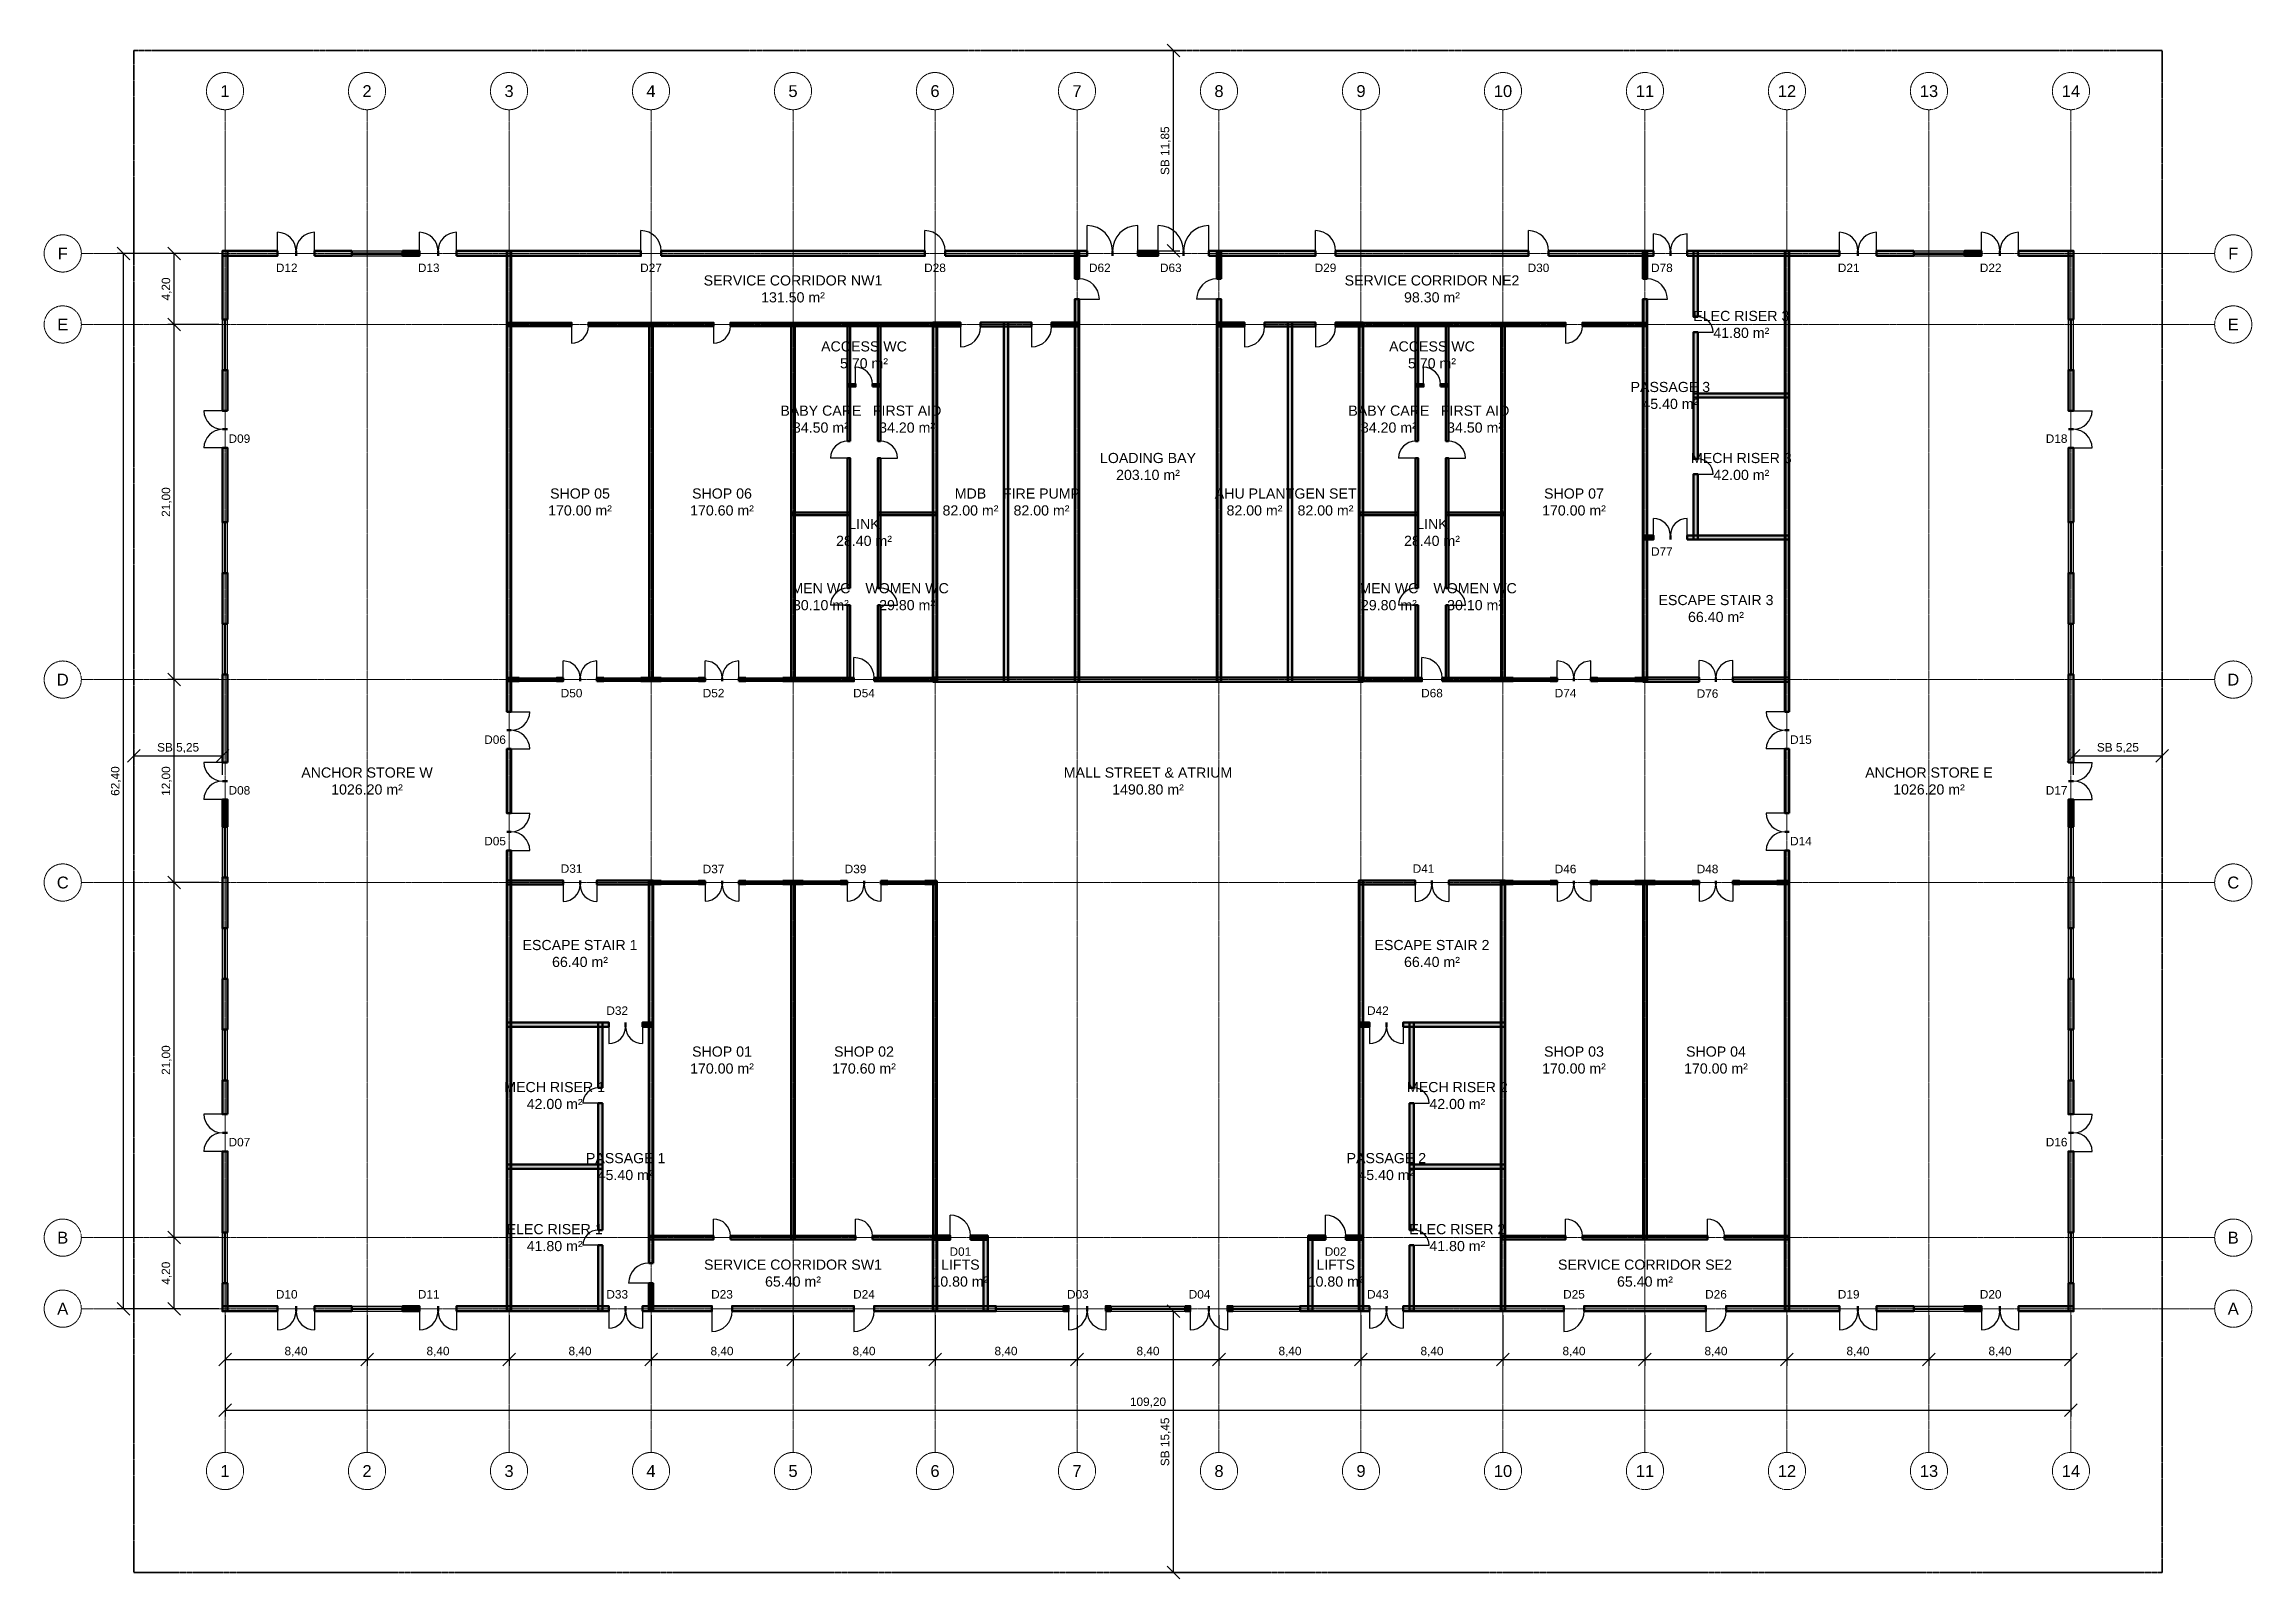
# Model space of a CAD drawing. Header units: millimetres. Extents: x -5300 to 125300, y -375 to 90375.
import ezdxf
from ezdxf.enums import TextEntityAlignment as Align

# ---------------------------------------------------------------- set-up
doc = ezdxf.new("R2010")
doc.units = ezdxf.units.MM
doc.linetypes.add('CENTER', pattern=[5.08, 3.175, -0.635, 0.635, -0.635])
doc.linetypes.add('PHANTOM', pattern=[6.35, 3.175, -0.635, 0.635, -0.635, 0.635, -0.635])
for name, color, linetype, lineweight in [('A-CARPINTERIA', 3, 'Continuous', 25), ('A-COTAS', 1, 'Continuous', 18), ('A-EJES', 1, 'CENTER', 13), ('A-LIMITE-PARCELA', 1, 'PHANTOM', 35), ('A-MUROS', 7, 'Continuous', 50), ('A-SOMBREADO', 8, 'Continuous', 9), ('A-TEXTOS-ESTANCIAS', 2, 'Continuous', 18), ('A-TEXTOS-REF', 2, 'Continuous', 18), ('A-VENTANAS', 5, 'Continuous', 25)]:
    doc.layers.add(name, color=color, linetype=linetype, lineweight=lineweight)
doc.styles.add('ES-ARIAL', font='arial.ttf')
doc.dimstyles.new('ES-100-M', dxfattribs={"dimscale": 250, "dimtxt": 2, "dimasz": 1.5, "dimexe": 1.5, "dimexo": 1.5, "dimgap": 0.8, "dimtad": 1, "dimlfac": 0.001, "dimzin": 0, "dimtxsty": 'ES-ARIAL', "dimtsz": 1.5, "dimcen": 2.5, "dimclrd": 256, "dimclre": 256, "dimclrt": 256, "dimazin": 3, "dimtfac": 1, "dimtmove": 0, "dimatfit": 3})

msp = doc.modelspace()

# ---------------------------------------------------------------- texts
at = {"layer": 'A-EJES', "style": 'ES-ARIAL'}
for s, p in [('1', (5400, 87600)), ('2', (13800, 87600)), ('3', (22200, 87600)), ('4', (30600, 87600)), ('5', (39000, 87600)), ('6', (47400, 87600)), ('7', (55800, 87600)), ('8', (64200, 87600)), ('9', (72600, 87600)), ('10', (81000, 87600)), ('11', (89400, 87600)), ('12', (97800, 87600)), ('13', (106200, 87600)), ('14', (114600, 87600)), ('F', (-4200, 78000)), ('F', (124200, 78000)), ('E', (-4200, 73800)), ('E', (124200, 73800)), ('D', (-4200, 52800)), ('D', (124200, 52800)), ('C', (-4200, 40800)), ('C', (124200, 40800)), ('B', (-4200, 19800)), ('B', (124200, 19800)), ('A', (-4200, 15600)), ('A', (124200, 15600)), ('1', (5400, 6000)), ('2', (13800, 6000)), ('3', (22200, 6000)), ('4', (30600, 6000)), ('5', (39000, 6000)), ('6', (47400, 6000)), ('7', (55800, 6000)), ('8', (64200, 6000)), ('9', (72600, 6000)), ('10', (81000, 6000)), ('11', (89400, 6000)), ('12', (97800, 6000)), ('13', (106200, 6000)), ('14', (114600, 6000))]:
    msp.add_text(s, height=700, dxfattribs=at).set_placement(p, align=Align.MIDDLE_CENTER)
at = {"layer": 'A-TEXTOS-ESTANCIAS', "char_height": 600, "attachment_point": 5, "style": 'ES-ARIAL'}
for s, insert in [('SERVICE CORRIDOR NW1\\P131.50 m²', (39000, 75900)), ('SERVICE CORRIDOR NE2\\P98.30 m²', (76800, 75900)), ('ELEC RISER 3\\P41.80 m²', (95100, 73800)), ('ACCESS WC\\P5.70 m²', (43200, 72000)), ('ACCESS WC\\P5.70 m²', (76800, 72000)), ('PASSAGE 3\\P45.40 m²', (90900, 69600)), ('BABY CARE\\P34.50 m²', (40650, 68200)), ('FIRST AID\\P34.20 m²', (45750, 68200)), ('BABY CARE\\P34.20 m²', (74250, 68200)), ('FIRST AID\\P34.50 m²', (79350, 68200)), ('LOADING BAY\\P203.10 m²', (60000, 65400)), ('MECH RISER 3\\P42.00 m²', (95100, 65400)), ('SHOP 05\\P170.00 m²', (26400, 63300)), ('SHOP 06\\P170.60 m²', (34800, 63300)), ('MDB\\P82.00 m²', (49500, 63300)), ('FIRE PUMP\\P82.00 m²', (53700, 63300)), ('AHU PLANT\\P82.00 m²', (66300, 63300)), ('GEN SET\\P82.00 m²', (70500, 63300)), ('SHOP 07\\P170.00 m²', (85200, 63300)), ('LINK\\P28.40 m²', (43200, 61500)), ('LINK\\P28.40 m²', (76800, 61500)), ('MEN WC\\P30.10 m²', (40650, 57700)), ('WOMEN WC\\P29.80 m²', (45750, 57700)), ('MEN WC\\P29.80 m²', (74250, 57700)), ('WOMEN WC\\P30.10 m²', (79350, 57700)), ('ESCAPE STAIR 3\\P66.40 m²', (93600, 57000)), ('ANCHOR STORE W\\P1026.20 m²', (13800, 46800)), ('MALL STREET & ATRIUM\\P1490.80 m²', (60000, 46800)), ('ANCHOR STORE E\\P1026.20 m²', (106200, 46800)), ('ESCAPE STAIR 1\\P66.40 m²', (26400, 36600)), ('ESCAPE STAIR 2\\P66.40 m²', (76800, 36600)), ('SHOP 01\\P170.00 m²', (34800, 30300)), ('SHOP 02\\P170.60 m²', (43200, 30300)), ('SHOP 03\\P170.00 m²', (85200, 30300)), ('SHOP 04\\P170.00 m²', (93600, 30300)), ('MECH RISER 1\\P42.00 m²', (24900, 28200)), ('MECH RISER 2\\P42.00 m²', (78300, 28200)), ('PASSAGE 1\\P45.40 m²', (29100, 24000)), ('PASSAGE 2\\P45.40 m²', (74100, 24000)), ('ELEC RISER 1\\P41.80 m²', (24900, 19800)), ('ELEC RISER 2\\P41.80 m²', (78300, 19800)), ('SERVICE CORRIDOR SW1\\P65.40 m²', (39000, 17700)), ('LIFTS\\P10.80 m²', (48900, 17700)), ('LIFTS\\P10.80 m²', (71100, 17700)), ('SERVICE CORRIDOR SE2\\P65.40 m²', (89400, 17700))]:
    msp.add_mtext(s, dxfattribs=dict(at, insert=insert))
at = {"layer": 'A-TEXTOS-REF', "style": 'ES-ARIAL'}
for s, p in [('D12', (9050, 77150)), ('D13', (17450, 77150)), ('D27', (30600, 77150)), ('D28', (47400, 77150)), ('D62', (57150, 77150)), ('D63', (61350, 77150)), ('D29', (70500, 77150)), ('D30', (83100, 77150)), ('D78', (90400, 77150)), ('D21', (101450, 77150)), ('D22', (109850, 77150)), ('D09', (6250, 67050)), ('D18', (113750, 67050)), ('D77', (90400, 60375)), ('D50', (25900, 52000)), ('D52', (34300, 52000)), ('D54', (43200, 52000)), ('D68', (76800, 52000)), ('D74', (84700, 52000)), ('D76', (93100, 51975)), ('D06', (21375, 49250)), ('D15', (98625, 49250)), ('D08', (6250, 46250)), ('D17', (113750, 46250)), ('D05', (21375, 43250)), ('D14', (98625, 43250)), ('D31', (25900, 41625)), ('D37', (34300, 41600)), ('D39', (42700, 41600)), ('D41', (76300, 41625)), ('D46', (84700, 41600)), ('D48', (93100, 41600)), ('D32', (28600, 33225)), ('D42', (73600, 33225)), ('D07', (6250, 25450)), ('D16', (113750, 25450)), ('D01', (48900, 18975)), ('D02', (71100, 18975)), ('D10', (9050, 16450)), ('D11', (17450, 16450)), ('D33', (28600, 16450)), ('D23', (34800, 16450)), ('D24', (43200, 16450)), ('D03', (55850, 16450)), ('D04', (63050, 16450)), ('D43', (73600, 16450)), ('D25', (85200, 16450)), ('D26', (93600, 16450)), ('D19', (101450, 16450)), ('D20', (109850, 16450))]:
    msp.add_text(s, height=500, dxfattribs=at).set_placement(p, align=Align.MIDDLE_CENTER)

# ---------------------------------------------------------------- dimensions: what is measured, and where the dimension line sits
at = {"layer": 'A-COTAS'}
for base, p1, p2 in [((61500, 78150), (60000, 78150), (60000, 90000)), ((61500, 0), (60000, 0), (60000, 15450))]:
    msp.add_linear_dim(base=base, p1=p1, p2=p2, angle=90, text='SB <>', dimstyle='ES-100-M', dxfattribs=at).render()
for base, p1, p2 in [((-600, 15600), (5400, 15600), (5400, 78000)), ((2400, 73800), (5400, 73800), (5400, 78000)), ((2400, 52800), (5400, 52800), (5400, 73800)), ((2400, 40800), (5400, 40800), (5400, 52800)), ((2400, 19800), (5400, 19800), (5400, 40800)), ((2400, 15600), (5400, 15600), (5400, 19800))]:
    msp.add_linear_dim(base=base, p1=p1, p2=p2, angle=90, dimstyle='ES-100-M', dxfattribs=at).render()
for base, p1, p2 in [((0, 48300), (0, 46800), (5250, 46800)), ((114750, 48300), (114750, 46800), (120000, 46800))]:
    msp.add_linear_dim(base=base, p1=p1, p2=p2, text='SB <>', dimstyle='ES-100-M', dxfattribs=at).render()
for base, p1, p2 in [((5400, 12600), (5400, 15600), (13800, 15600)), ((5400, 9600), (5400, 15600), (114600, 15600)), ((13800, 12600), (13800, 15600), (22200, 15600)), ((22200, 12600), (22200, 15600), (30600, 15600)), ((30600, 12600), (30600, 15600), (39000, 15600)), ((39000, 12600), (39000, 15600), (47400, 15600)), ((47400, 12600), (47400, 15600), (55800, 15600)), ((55800, 12600), (55800, 15600), (64200, 15600)), ((64200, 12600), (64200, 15600), (72600, 15600)), ((72600, 12600), (72600, 15600), (81000, 15600)), ((81000, 12600), (81000, 15600), (89400, 15600)), ((89400, 12600), (89400, 15600), (97800, 15600)), ((97800, 12600), (97800, 15600), (106200, 15600)), ((106200, 12600), (106200, 15600), (114600, 15600))]:
    msp.add_linear_dim(base=base, p1=p1, p2=p2, dimstyle='ES-100-M', dxfattribs=at).render()

# ---------------------------------------------------------------- hatches: boundary and pattern name
at = {"layer": 'A-SOMBREADO'}
for points in [[(5250, 77850), (8500, 77850), (8500, 78150), (5250, 78150)], [(5550, 74100), (5550, 78150), (5250, 78150), (5250, 74100)], [(10700, 77850), (12900, 77850), (12900, 78150), (10700, 78150)], [(15900, 77850), (16900, 77850), (16900, 78150), (15900, 78150)], [(19100, 77850), (30000, 77850), (30000, 78150), (19100, 78150)], [(22325, 50900), (22325, 78125), (22075, 78125), (22075, 50900)], [(31200, 77850), (46800, 77850), (46800, 78150), (31200, 78150)], [(48000, 77850), (56400, 77850), (56400, 78150), (48000, 78150)], [(55925, 76500), (55925, 78125), (55675, 78125), (55675, 76500)], [(59400, 77850), (60600, 77850), (60600, 78150), (59400, 78150)], [(63600, 77850), (69900, 77850), (69900, 78150), (63600, 78150)], [(64325, 76500), (64325, 78125), (64075, 78125), (64075, 76500)], [(71100, 77850), (82500, 77850), (82500, 78150), (71100, 78150)], [(83700, 77850), (89900, 77850), (89900, 78150), (83700, 78150)], [(89525, 76500), (89525, 78125), (89275, 78125), (89275, 76500)], [(91900, 77850), (100900, 77850), (100900, 78150), (91900, 78150)], [(92525, 74250), (92525, 78125), (92275, 78125), (92275, 74250)], [(97925, 50900), (97925, 78125), (97675, 78125), (97675, 50900)], [(103100, 77850), (105300, 77850), (105300, 78150), (103100, 78150)], [(108300, 77850), (109300, 77850), (109300, 78150), (108300, 78150)], [(111500, 77850), (114750, 77850), (114750, 78150), (111500, 78150)], [(114750, 74100), (114750, 78150), (114450, 78150), (114450, 74100)], [(55925, 52675), (55925, 75300), (55675, 75300), (55675, 52675)], [(64325, 52675), (64325, 75300), (64075, 75300), (64075, 52675)], [(89525, 52675), (89525, 75300), (89275, 75300), (89275, 52675)], [(22100, 73700), (25900, 73700), (25900, 73900), (22100, 73900)], [(26900, 73700), (34300, 73700), (34300, 73900), (26900, 73900)], [(30700, 52700), (30700, 73900), (30500, 73900), (30500, 52700)], [(35300, 73700), (47500, 73700), (47500, 73900), (35300, 73900)], [(39100, 52700), (39100, 73900), (38900, 73900), (38900, 52700)], [(42375, 66900), (42375, 73875), (42225, 73875), (42225, 66900)], [(44175, 66900), (44175, 73875), (44025, 73875), (44025, 66900)], [(47275, 73675), (48900, 73675), (48900, 73925), (47275, 73925)], [(47525, 52675), (47525, 73925), (47275, 73925), (47275, 52675)], [(50100, 73675), (53100, 73675), (53100, 73925), (50100, 73925)], [(51725, 52675), (51725, 73925), (51475, 73925), (51475, 52675)], [(54300, 73675), (55925, 73675), (55925, 73925), (54300, 73925)], [(64075, 73675), (65700, 73675), (65700, 73925), (64075, 73925)], [(66900, 73675), (69900, 73675), (69900, 73925), (66900, 73925)], [(68525, 52675), (68525, 73925), (68275, 73925), (68275, 52675)], [(71100, 73675), (72725, 73675), (72725, 73925), (71100, 73925)], [(72725, 52675), (72725, 73925), (72475, 73925), (72475, 52675)], [(72500, 73700), (84700, 73700), (84700, 73900), (72500, 73900)], [(75975, 66900), (75975, 73875), (75825, 73875), (75825, 66900)], [(77775, 66900), (77775, 73875), (77625, 73875), (77625, 66900)], [(81100, 52700), (81100, 73900), (80900, 73900), (80900, 52700)], [(85700, 73700), (89500, 73700), (89500, 73900), (85700, 73900)], [(92525, 65850), (92525, 73350), (92275, 73350), (92275, 65850)], [(5550, 68700), (5550, 71100), (5250, 71100), (5250, 68700)], [(114750, 68700), (114750, 71100), (114450, 71100), (114450, 68700)], [(42225, 70125), (42700, 70125), (42700, 70275), (42225, 70275)], [(43700, 70125), (44175, 70125), (44175, 70275), (43700, 70275)], [(75825, 70125), (76300, 70125), (76300, 70275), (75825, 70275)], [(77300, 70125), (77775, 70125), (77775, 70275), (77300, 70275)], [(92275, 69475), (97925, 69475), (97925, 69725), (92275, 69725)], [(5550, 62100), (5550, 66500), (5250, 66500), (5250, 62100)], [(42375, 58200), (42375, 65900), (42225, 65900), (42225, 58200)], [(44175, 58200), (44175, 65900), (44025, 65900), (44025, 58200)], [(75975, 58200), (75975, 65900), (75825, 65900), (75825, 58200)], [(77775, 58200), (77775, 65900), (77625, 65900), (77625, 58200)], [(114750, 62100), (114750, 66500), (114450, 66500), (114450, 62100)], [(92525, 61075), (92525, 64950), (92275, 64950), (92275, 61075)], [(38925, 62525), (42375, 62525), (42375, 62675), (38925, 62675)], [(44025, 62525), (47475, 62525), (47475, 62675), (44025, 62675)], [(72525, 62525), (75975, 62525), (75975, 62675), (72525, 62675)], [(77625, 62525), (81075, 62525), (81075, 62675), (77625, 62675)], [(89275, 61075), (89900, 61075), (89900, 61325), (89275, 61325)], [(91900, 61075), (97925, 61075), (97925, 61325), (91900, 61325)], [(5550, 56100), (5550, 59100), (5250, 59100), (5250, 56100)], [(114750, 56100), (114750, 59100), (114450, 59100), (114450, 56100)], [(42375, 52725), (42375, 57200), (42225, 57200), (42225, 52725)], [(44175, 52725), (44175, 57200), (44025, 57200), (44025, 52725)], [(75975, 52725), (75975, 57200), (75825, 57200), (75825, 52725)], [(77775, 52725), (77775, 57200), (77625, 57200), (77625, 52725)], [(5550, 47900), (5550, 53100), (5250, 53100), (5250, 47900)], [(22100, 52700), (22800, 52700), (22800, 52900), (22100, 52900)], [(25000, 52700), (25400, 52700), (25400, 52900), (25000, 52900)], [(27400, 52700), (27800, 52700), (27800, 52900), (27400, 52900)], [(30000, 52700), (31200, 52700), (31200, 52900), (30000, 52900)], [(33400, 52700), (33800, 52700), (33800, 52900), (33400, 52900)], [(35800, 52700), (36200, 52700), (36200, 52900), (35800, 52900)], [(38400, 52700), (42600, 52700), (42600, 52900), (38400, 52900)], [(43800, 52700), (47500, 52700), (47500, 52900), (43800, 52900)], [(47275, 52675), (72725, 52675), (72725, 52925), (47275, 52925)], [(72500, 52700), (76200, 52700), (76200, 52900), (72500, 52900)], [(77400, 52700), (81600, 52700), (81600, 52900), (77400, 52900)], [(83800, 52700), (84200, 52700), (84200, 52900), (83800, 52900)], [(86200, 52700), (86600, 52700), (86600, 52900), (86200, 52900)], [(88800, 52700), (89500, 52700), (89500, 52900), (88800, 52900)], [(89275, 52675), (92600, 52675), (92600, 52925), (89275, 52925)], [(94600, 52675), (97925, 52675), (97925, 52925), (94600, 52925)], [(114750, 47900), (114750, 53100), (114450, 53100), (114450, 47900)], [(22325, 44900), (22325, 48700), (22075, 48700), (22075, 44900)], [(97925, 44900), (97925, 48700), (97675, 48700), (97675, 44900)], [(5550, 44100), (5550, 45700), (5250, 45700), (5250, 44100)], [(114750, 44100), (114750, 45700), (114450, 45700), (114450, 44100)], [(22325, 15475), (22325, 42700), (22075, 42700), (22075, 15475)], [(97925, 15475), (97925, 42700), (97675, 42700), (97675, 15475)], [(5550, 38100), (5550, 41100), (5250, 41100), (5250, 38100)], [(22075, 40675), (25400, 40675), (25400, 40925), (22075, 40925)], [(27400, 40675), (30725, 40675), (30725, 40925), (27400, 40925)], [(30725, 18300), (30725, 40925), (30475, 40925), (30475, 18300)], [(30500, 40700), (31200, 40700), (31200, 40900), (30500, 40900)], [(33400, 40700), (33800, 40700), (33800, 40900), (33400, 40900)], [(35800, 40700), (36200, 40700), (36200, 40900), (35800, 40900)], [(38400, 40700), (39600, 40700), (39600, 40900), (38400, 40900)], [(39100, 19700), (39100, 40900), (38900, 40900), (38900, 19700)], [(41800, 40700), (42200, 40700), (42200, 40900), (41800, 40900)], [(44200, 40700), (44600, 40700), (44600, 40900), (44200, 40900)], [(46800, 40700), (47500, 40700), (47500, 40900), (46800, 40900)], [(47500, 19700), (47500, 40900), (47300, 40900), (47300, 19700)], [(72475, 40675), (75800, 40675), (75800, 40925), (72475, 40925)], [(72725, 15475), (72725, 40925), (72475, 40925), (72475, 15475)], [(77800, 40675), (81125, 40675), (81125, 40925), (77800, 40925)], [(81125, 15475), (81125, 40925), (80875, 40925), (80875, 15475)], [(80900, 40700), (81600, 40700), (81600, 40900), (80900, 40900)], [(83800, 40700), (84200, 40700), (84200, 40900), (83800, 40900)], [(86200, 40700), (86600, 40700), (86600, 40900), (86200, 40900)], [(88800, 40700), (90000, 40700), (90000, 40900), (88800, 40900)], [(89500, 19700), (89500, 40900), (89300, 40900), (89300, 19700)], [(92200, 40700), (92600, 40700), (92600, 40900), (92200, 40900)], [(94600, 40700), (95000, 40700), (95000, 40900), (94600, 40900)], [(97200, 40700), (97900, 40700), (97900, 40900), (97200, 40900)], [(114750, 38100), (114750, 41100), (114450, 41100), (114450, 38100)], [(5550, 32100), (5550, 35100), (5250, 35100), (5250, 32100)], [(114750, 32100), (114750, 35100), (114450, 35100), (114450, 32100)], [(22075, 32275), (28100, 32275), (28100, 32525), (22075, 32525)], [(27725, 28650), (27725, 32525), (27475, 32525), (27475, 28650)], [(30100, 32275), (30725, 32275), (30725, 32525), (30100, 32525)], [(72475, 32275), (73100, 32275), (73100, 32525), (72475, 32525)], [(75100, 32275), (81125, 32275), (81125, 32525), (75100, 32525)], [(75725, 28650), (75725, 32525), (75475, 32525), (75475, 28650)], [(5550, 27100), (5550, 29100), (5250, 29100), (5250, 27100)], [(114750, 27100), (114750, 29100), (114450, 29100), (114450, 27100)], [(27725, 20250), (27725, 27750), (27475, 27750), (27475, 20250)], [(75725, 20250), (75725, 27750), (75475, 27750), (75475, 20250)], [(5550, 20100), (5550, 24900), (5250, 24900), (5250, 20100)], [(114750, 20100), (114750, 24900), (114450, 24900), (114450, 20100)], [(22075, 23875), (27725, 23875), (27725, 24125), (22075, 24125)], [(75475, 23875), (81125, 23875), (81125, 24125), (75475, 24125)], [(30500, 19700), (34300, 19700), (34300, 19900), (30500, 19900)], [(35300, 19700), (42700, 19700), (42700, 19900), (35300, 19900)], [(43700, 19700), (47500, 19700), (47500, 19900), (43700, 19900)], [(47275, 19675), (48300, 19675), (48300, 19925), (47275, 19925)], [(47525, 15475), (47525, 19925), (47275, 19925), (47275, 15475)], [(49500, 19675), (50525, 19675), (50525, 19925), (49500, 19925)], [(50525, 15475), (50525, 19925), (50275, 19925), (50275, 15475)], [(69475, 19675), (70500, 19675), (70500, 19925), (69475, 19925)], [(69725, 15475), (69725, 19925), (69475, 19925), (69475, 15475)], [(71700, 19675), (72725, 19675), (72725, 19925), (71700, 19925)], [(80900, 19700), (84700, 19700), (84700, 19900), (80900, 19900)], [(85700, 19700), (93100, 19700), (93100, 19900), (85700, 19900)], [(94100, 19700), (97900, 19700), (97900, 19900), (94100, 19900)], [(27725, 15475), (27725, 19350), (27475, 19350), (27475, 15475)], [(75725, 15475), (75725, 19350), (75475, 19350), (75475, 15475)], [(5550, 15450), (5550, 17100), (5250, 17100), (5250, 15450)], [(30725, 15475), (30725, 17100), (30475, 17100), (30475, 15475)], [(114750, 15450), (114750, 17100), (114450, 17100), (114450, 15450)], [(5250, 15450), (8500, 15450), (8500, 15750), (5250, 15750)], [(10700, 15450), (12900, 15450), (12900, 15750), (10700, 15750)], [(15900, 15450), (16900, 15450), (16900, 15750), (15900, 15750)], [(19100, 15450), (28100, 15450), (28100, 15750), (19100, 15750)], [(30100, 15450), (34200, 15450), (34200, 15750), (30100, 15750)], [(35400, 15450), (42600, 15450), (42600, 15750), (35400, 15750)], [(43800, 15450), (51000, 15450), (51000, 15750), (43800, 15750)], [(55000, 15450), (55300, 15450), (55300, 15750), (55000, 15750)], [(57500, 15450), (57800, 15450), (57800, 15750), (57500, 15750)], [(62200, 15450), (62500, 15450), (62500, 15750), (62200, 15750)], [(64700, 15450), (65000, 15450), (65000, 15750), (64700, 15750)], [(69000, 15450), (73100, 15450), (73100, 15750), (69000, 15750)], [(75100, 15450), (84600, 15450), (84600, 15750), (75100, 15750)], [(85800, 15450), (93000, 15450), (93000, 15750), (85800, 15750)], [(94200, 15450), (100900, 15450), (100900, 15750), (94200, 15750)], [(103100, 15450), (105300, 15450), (105300, 15750), (103100, 15750)], [(108300, 15450), (109300, 15450), (109300, 15750), (108300, 15750)], [(111500, 15450), (114750, 15450), (114750, 15750), (111500, 15750)]]:
    msp.add_hatch(color=256, dxfattribs=at).paths.add_polyline_path(points)

# ---------------------------------------------------------------- linework, layer by layer
at = {"layer": 'A-CARPINTERIA'}
for p, q in [((8500, 78150), (8500, 79250)), ((10700, 78150), (10700, 79250)), ((16900, 78150), (16900, 79250)), ((19100, 78150), (19100, 79250)), ((30000, 78150), (30000, 79350)), ((46800, 78150), (46800, 79350)), ((56400, 78150), (56400, 79650)), ((59400, 78150), (59400, 79650)), ((60600, 78150), (60600, 79650)), ((63600, 78150), (63600, 79650)), ((69900, 78150), (69900, 79350)), ((82500, 78150), (82500, 79350)), ((89900, 78150), (89900, 79150)), ((91900, 78150), (91900, 79150)), ((100900, 78150), (100900, 79250)), ((103100, 78150), (103100, 79250)), ((109300, 78150), (109300, 79250)), ((111500, 78150), (111500, 79250)), ((55925, 75300), (57125, 75300)), ((64075, 75300), (62875, 75300)), ((89525, 75300), (90725, 75300)), ((25900, 73700), (25900, 72700)), ((34300, 73700), (34300, 72700)), ((48900, 73675), (48900, 72475)), ((53100, 73675), (53100, 72475)), ((65700, 73675), (65700, 72475)), ((69900, 73675), (69900, 72475)), ((84700, 73700), (84700, 72700)), ((92525, 73350), (93425, 73350)), ((42700, 70275), (42700, 71275)), ((76300, 70275), (76300, 71275)), ((5250, 68700), (4150, 68700)), ((114750, 68700), (115850, 68700)), ((5250, 66500), (4150, 66500)), ((42225, 65900), (41225, 65900)), ((44175, 65900), (45175, 65900)), ((75825, 65900), (74825, 65900)), ((77775, 65900), (78775, 65900)), ((114750, 66500), (115850, 66500)), ((92525, 64950), (93425, 64950)), ((89900, 61325), (89900, 62325)), ((91900, 61325), (91900, 62325)), ((42225, 57200), (41225, 57200)), ((44175, 57200), (45175, 57200)), ((75825, 57200), (74825, 57200)), ((77775, 57200), (78775, 57200)), ((25400, 52900), (25400, 53900)), ((27400, 52900), (27400, 53900)), ((33800, 52900), (33800, 53900)), ((35800, 52900), (35800, 53900)), ((42600, 52900), (42600, 54100)), ((76200, 52900), (76200, 54100)), ((84200, 52900), (84200, 53900)), ((86200, 52900), (86200, 53900)), ((92600, 52925), (92600, 53925)), ((94600, 52925), (94600, 53925)), ((22325, 50900), (23425, 50900)), ((97675, 50900), (96575, 50900)), ((22325, 48700), (23425, 48700)), ((97675, 48700), (96575, 48700)), ((5250, 47900), (4150, 47900)), ((114750, 47900), (115850, 47900)), ((5250, 45700), (4150, 45700)), ((22325, 44900), (23425, 44900)), ((97675, 44900), (96575, 44900)), ((114750, 45700), (115850, 45700)), ((22325, 42700), (23425, 42700)), ((97675, 42700), (96575, 42700)), ((25400, 40675), (25400, 39675)), ((27400, 40675), (27400, 39675)), ((33800, 40700), (33800, 39700)), ((35800, 40700), (35800, 39700)), ((42200, 40700), (42200, 39700)), ((44200, 40700), (44200, 39700)), ((75800, 40675), (75800, 39675)), ((77800, 40675), (77800, 39675)), ((84200, 40700), (84200, 39700)), ((86200, 40700), (86200, 39700)), ((92600, 40700), (92600, 39700)), ((94600, 40700), (94600, 39700)), ((28100, 32275), (28100, 31275)), ((30100, 32275), (30100, 31275)), ((73100, 32275), (73100, 31275)), ((75100, 32275), (75100, 31275)), ((27475, 27750), (26575, 27750)), ((75725, 27750), (76625, 27750)), ((5250, 27100), (4150, 27100)), ((114750, 27100), (115850, 27100)), ((5250, 24900), (4150, 24900)), ((114750, 24900), (115850, 24900)), ((34300, 19900), (34300, 20900)), ((42700, 19900), (42700, 20900)), ((48300, 19925), (48300, 21125)), ((70500, 19925), (70500, 21125)), ((84700, 19900), (84700, 20900)), ((93100, 19900), (93100, 20900)), ((27475, 19350), (26575, 19350)), ((75725, 19350), (76625, 19350)), ((30475, 17100), (29275, 17100)), ((8500, 15450), (8500, 14350)), ((10700, 15450), (10700, 14350)), ((16900, 15450), (16900, 14350)), ((19100, 15450), (19100, 14350)), ((28100, 15450), (28100, 14450)), ((30100, 15450), (30100, 14450)), ((34200, 15450), (34200, 14250)), ((42600, 15450), (42600, 14250)), ((55300, 15450), (55300, 14350)), ((57500, 15450), (57500, 14350)), ((62500, 15450), (62500, 14350)), ((64700, 15450), (64700, 14350)), ((73100, 15450), (73100, 14450)), ((75100, 15450), (75100, 14450)), ((84600, 15450), (84600, 14250)), ((93000, 15450), (93000, 14250)), ((100900, 15450), (100900, 14350)), ((103100, 15450), (103100, 14350)), ((109300, 15450), (109300, 14350)), ((111500, 15450), (111500, 14350))]:
    msp.add_line(p, q, dxfattribs=at)
for centre, radius, start, end in [((8500, 78150), 1100, 0, 90), ((10700, 78150), 1100, 90, 180), ((16900, 78150), 1100, 0, 90), ((19100, 78150), 1100, 90, 180), ((30000, 78150), 1200, 0, 90), ((46800, 78150), 1200, 0, 90), ((56400, 78150), 1500, 0, 90), ((59400, 78150), 1500, 90, 180), ((60600, 78150), 1500, 0, 90), ((63600, 78150), 1500, 90, 180), ((69900, 78150), 1200, 0, 90), ((82500, 78150), 1200, 0, 90), ((89900, 78150), 1000, 0, 90), ((91900, 78150), 1000, 90, 180), ((100900, 78150), 1100, 0, 90), ((103100, 78150), 1100, 90, 180), ((109300, 78150), 1100, 0, 90), ((111500, 78150), 1100, 90, 180), ((55925, 75300), 1200, 0, 90), ((64075, 75300), 1200, 90, 180), ((89525, 75300), 1200, 0, 90), ((25900, 73700), 1000, -90, 0), ((34300, 73700), 1000, -90, 0), ((48900, 73675), 1200, -90, 0), ((53100, 73675), 1200, -90, 0), ((65700, 73675), 1200, -90, 0), ((69900, 73675), 1200, -90, 0), ((84700, 73700), 1000, -90, 0), ((92525, 73350), 900, 0, 90), ((42700, 70275), 1000, 0, 90), ((76300, 70275), 1000, 0, 90), ((5250, 68700), 1100, 180, -90), ((114750, 68700), 1100, -90, 0), ((5250, 66500), 1100, 90, 180), ((42225, 65900), 1000, 90, 180), ((44175, 65900), 1000, 0, 90), ((75825, 65900), 1000, 90, 180), ((77775, 65900), 1000, 0, 90), ((114750, 66500), 1100, 0, 90), ((92525, 64950), 900, 0, 90), ((89900, 61325), 1000, 0, 90), ((91900, 61325), 1000, 90, 180), ((42225, 57200), 1000, 90, 180), ((44175, 57200), 1000, 0, 90), ((75825, 57200), 1000, 90, 180), ((77775, 57200), 1000, 0, 90), ((25400, 52900), 1000, 0, 90), ((27400, 52900), 1000, 90, 180), ((33800, 52900), 1000, 0, 90), ((35800, 52900), 1000, 90, 180), ((42600, 52900), 1200, 0, 90), ((76200, 52900), 1200, 0, 90), ((84200, 52900), 1000, 0, 90), ((86200, 52900), 1000, 90, 180), ((92600, 52925), 1000, 0, 90), ((94600, 52925), 1000, 90, 180), ((22325, 50900), 1100, -90, 0), ((22325, 48700), 1100, 0, 90), ((97675, 50900), 1100, 180, -90), ((97675, 48700), 1100, 90, 180), ((5250, 47900), 1100, 180, -90), ((114750, 47900), 1100, -90, 0), ((5250, 45700), 1100, 90, 180), ((114750, 45700), 1100, 0, 90), ((22325, 44900), 1100, -90, 0), ((97675, 44900), 1100, 180, -90), ((22325, 42700), 1100, 0, 90), ((97675, 42700), 1100, 90, 180), ((25400, 40675), 1000, -90, 0), ((27400, 40675), 1000, 180, -90), ((33800, 40700), 1000, -90, 0), ((35800, 40700), 1000, 180, -90), ((42200, 40700), 1000, -90, 0), ((44200, 40700), 1000, 180, -90), ((75800, 40675), 1000, -90, 0), ((77800, 40675), 1000, 180, -90), ((84200, 40700), 1000, -90, 0), ((86200, 40700), 1000, 180, -90), ((92600, 40700), 1000, -90, 0), ((94600, 40700), 1000, 180, -90), ((28100, 32275), 1000, -90, 0), ((30100, 32275), 1000, 180, -90), ((73100, 32275), 1000, -90, 0), ((75100, 32275), 1000, 180, -90), ((27475, 27750), 900, 90, 180), ((75725, 27750), 900, 0, 90), ((5250, 27100), 1100, 180, -90), ((114750, 27100), 1100, -90, 0), ((5250, 24900), 1100, 90, 180), ((114750, 24900), 1100, 0, 90), ((34300, 19900), 1000, 0, 90), ((42700, 19900), 1000, 0, 90), ((48300, 19925), 1200, 0, 90), ((70500, 19925), 1200, 0, 90), ((84700, 19900), 1000, 0, 90), ((93100, 19900), 1000, 0, 90), ((27475, 19350), 900, 90, 180), ((75725, 19350), 900, 0, 90), ((30475, 17100), 1200, 90, 180), ((8500, 15450), 1100, -90, 0), ((10700, 15450), 1100, 180, -90), ((16900, 15450), 1100, -90, 0), ((19100, 15450), 1100, 180, -90), ((28100, 15450), 1000, -90, 0), ((30100, 15450), 1000, 180, -90), ((34200, 15450), 1200, -90, 0), ((42600, 15450), 1200, -90, 0), ((55300, 15450), 1100, -90, 0), ((57500, 15450), 1100, 180, -90), ((62500, 15450), 1100, -90, 0), ((64700, 15450), 1100, 180, -90), ((73100, 15450), 1000, -90, 0), ((75100, 15450), 1000, 180, -90), ((84600, 15450), 1200, -90, 0), ((93000, 15450), 1200, -90, 0), ((100900, 15450), 1100, -90, 0), ((103100, 15450), 1100, 180, -90), ((109300, 15450), 1100, -90, 0), ((111500, 15450), 1100, 180, -90)]:
    msp.add_arc(centre, radius, start, end, dxfattribs=at)
at = {"layer": 'A-EJES'}
for p, q in [((5400, 7100), (5400, 86500)), ((13800, 7100), (13800, 86500)), ((22200, 7100), (22200, 86500)), ((30600, 7100), (30600, 86500)), ((39000, 7100), (39000, 86500)), ((47400, 7100), (47400, 86500)), ((55800, 7100), (55800, 86500)), ((64200, 7100), (64200, 86500)), ((72600, 7100), (72600, 86500)), ((81000, 7100), (81000, 86500)), ((89400, 7100), (89400, 86500)), ((97800, 7100), (97800, 86500)), ((106200, 7100), (106200, 86500)), ((114600, 7100), (114600, 86500)), ((-3100, 78000), (123100, 78000)), ((-3100, 73800), (123100, 73800)), ((-3100, 52800), (123100, 52800)), ((-3100, 40800), (123100, 40800)), ((-3100, 19800), (123100, 19800)), ((-3100, 15600), (123100, 15600))]:
    msp.add_line(p, q, dxfattribs=at)
for centre in [(5400, 87600), (13800, 87600), (22200, 87600), (30600, 87600), (39000, 87600), (47400, 87600), (55800, 87600), (64200, 87600), (72600, 87600), (81000, 87600), (89400, 87600), (97800, 87600), (106200, 87600), (114600, 87600), (-4200, 78000), (124200, 78000), (-4200, 73800), (124200, 73800), (-4200, 52800), (124200, 52800), (-4200, 40800), (124200, 40800), (-4200, 19800), (124200, 19800), (-4200, 15600), (124200, 15600), (5400, 6000), (13800, 6000), (22200, 6000), (30600, 6000), (39000, 6000), (47400, 6000), (55800, 6000), (64200, 6000), (72600, 6000), (81000, 6000), (89400, 6000), (97800, 6000), (106200, 6000), (114600, 6000)]:
    msp.add_circle(centre, 1100, dxfattribs=at)
at = {"layer": 'A-LIMITE-PARCELA'}
msp.add_lwpolyline([(0, 0), (120000, 0), (120000, 90000), (0, 90000)], close=True, dxfattribs=at)
at = {"layer": 'A-MUROS'}
for p, q in [((8500, 77850), (8500, 78150)), ((9600, 77850), (9600, 78150)), ((9600, 77850), (9600, 78150)), ((10700, 77850), (10700, 78150)), ((12900, 77850), (12900, 78150)), ((15900, 77850), (15900, 78150)), ((16900, 77850), (16900, 78150)), ((18000, 77850), (18000, 78150)), ((18000, 77850), (18000, 78150)), ((19100, 77850), (19100, 78150)), ((30000, 77850), (30000, 78150)), ((31200, 77850), (31200, 78150)), ((46800, 77850), (46800, 78150)), ((48000, 77850), (48000, 78150)), ((56400, 77850), (56400, 78150)), ((57900, 77850), (57900, 78150)), ((57900, 77850), (57900, 78150)), ((59400, 77850), (59400, 78150)), ((60600, 77850), (60600, 78150)), ((62100, 77850), (62100, 78150)), ((62100, 77850), (62100, 78150)), ((63600, 77850), (63600, 78150)), ((69900, 77850), (69900, 78150)), ((71100, 77850), (71100, 78150)), ((82500, 77850), (82500, 78150)), ((83700, 77850), (83700, 78150)), ((89900, 77850), (89900, 78150)), ((90900, 77850), (90900, 78150)), ((90900, 77850), (90900, 78150)), ((91900, 77850), (91900, 78150)), ((100900, 77850), (100900, 78150)), ((102000, 77850), (102000, 78150)), ((102000, 77850), (102000, 78150)), ((103100, 77850), (103100, 78150)), ((105300, 77850), (105300, 78150)), ((108300, 77850), (108300, 78150)), ((109300, 77850), (109300, 78150)), ((110400, 77850), (110400, 78150)), ((110400, 77850), (110400, 78150)), ((111500, 77850), (111500, 78150)), ((55925, 76500), (55675, 76500)), ((64325, 76500), (64075, 76500)), ((89525, 76500), (89275, 76500)), ((55925, 75300), (55675, 75300)), ((64325, 75300), (64075, 75300)), ((89525, 75300), (89275, 75300)), ((5550, 74100), (5250, 74100)), ((25900, 73700), (25900, 73900)), ((26900, 73700), (26900, 73900)), ((34300, 73700), (34300, 73900)), ((35300, 73700), (35300, 73900)), ((48900, 73675), (48900, 73925)), ((50100, 73675), (50100, 73925)), ((53100, 73675), (53100, 73925)), ((54300, 73675), (54300, 73925)), ((65700, 73675), (65700, 73925)), ((66900, 73675), (66900, 73925)), ((69900, 73675), (69900, 73925)), ((71100, 73675), (71100, 73925)), ((84700, 73700), (84700, 73900)), ((85700, 73700), (85700, 73900)), ((92525, 74250), (92275, 74250)), ((92525, 73350), (92275, 73350)), ((114750, 74100), (114450, 74100)), ((5550, 71100), (5250, 71100)), ((114750, 71100), (114450, 71100)), ((42700, 70125), (42700, 70275)), ((43700, 70125), (43700, 70275)), ((76300, 70125), (76300, 70275)), ((77300, 70125), (77300, 70275)), ((5550, 68700), (5250, 68700)), ((114750, 68700), (114450, 68700)), ((5550, 67600), (5250, 67600)), ((5550, 67600), (5250, 67600)), ((42375, 66900), (42225, 66900)), ((44175, 66900), (44025, 66900)), ((75975, 66900), (75825, 66900)), ((77775, 66900), (77625, 66900)), ((114750, 67600), (114450, 67600)), ((114750, 67600), (114450, 67600)), ((5550, 66500), (5250, 66500)), ((42375, 65900), (42225, 65900)), ((44175, 65900), (44025, 65900)), ((75975, 65900), (75825, 65900)), ((77775, 65900), (77625, 65900)), ((92525, 65850), (92275, 65850)), ((114750, 66500), (114450, 66500)), ((92525, 64950), (92275, 64950)), ((5550, 62100), (5250, 62100)), ((114750, 62100), (114450, 62100)), ((89900, 61075), (89900, 61325)), ((90900, 61075), (90900, 61325)), ((90900, 61075), (90900, 61325)), ((91900, 61075), (91900, 61325)), ((5550, 59100), (5250, 59100)), ((114750, 59100), (114450, 59100)), ((42375, 58200), (42225, 58200)), ((44175, 58200), (44025, 58200)), ((75975, 58200), (75825, 58200)), ((77775, 58200), (77625, 58200)), ((42375, 57200), (42225, 57200)), ((44175, 57200), (44025, 57200)), ((75975, 57200), (75825, 57200)), ((77775, 57200), (77625, 57200)), ((5550, 56100), (5250, 56100)), ((114750, 56100), (114450, 56100)), ((5550, 53100), (5250, 53100)), ((22800, 52700), (22800, 52900)), ((25000, 52700), (25000, 52900)), ((25400, 52700), (25400, 52900)), ((26400, 52700), (26400, 52900)), ((26400, 52700), (26400, 52900)), ((27400, 52700), (27400, 52900)), ((27800, 52700), (27800, 52900)), ((30000, 52700), (30000, 52900)), ((31200, 52700), (31200, 52900)), ((33400, 52700), (33400, 52900)), ((33800, 52700), (33800, 52900)), ((34800, 52700), (34800, 52900)), ((34800, 52700), (34800, 52900)), ((35800, 52700), (35800, 52900)), ((36200, 52700), (36200, 52900)), ((38400, 52700), (38400, 52900)), ((42600, 52700), (42600, 52900)), ((43800, 52700), (43800, 52900)), ((76200, 52700), (76200, 52900)), ((77400, 52700), (77400, 52900)), ((81600, 52700), (81600, 52900)), ((83800, 52700), (83800, 52900)), ((84200, 52700), (84200, 52900)), ((85200, 52700), (85200, 52900)), ((85200, 52700), (85200, 52900)), ((86200, 52700), (86200, 52900)), ((86600, 52700), (86600, 52900)), ((88800, 52700), (88800, 52900)), ((92600, 52675), (92600, 52925)), ((93600, 52675), (93600, 52925)), ((93600, 52675), (93600, 52925)), ((94600, 52675), (94600, 52925)), ((114750, 53100), (114450, 53100)), ((22325, 50900), (22075, 50900)), ((22325, 49800), (22075, 49800)), ((22325, 49800), (22075, 49800)), ((97925, 50900), (97675, 50900)), ((97925, 49800), (97675, 49800)), ((97925, 49800), (97675, 49800)), ((22325, 48700), (22075, 48700)), ((97925, 48700), (97675, 48700)), ((5550, 47900), (5250, 47900)), ((114750, 47900), (114450, 47900)), ((5550, 46800), (5250, 46800)), ((5550, 46800), (5250, 46800)), ((114750, 46800), (114450, 46800)), ((114750, 46800), (114450, 46800)), ((5550, 45700), (5250, 45700)), ((22325, 44900), (22075, 44900)), ((97925, 44900), (97675, 44900)), ((114750, 45700), (114450, 45700)), ((5550, 44100), (5250, 44100)), ((22325, 43800), (22075, 43800)), ((22325, 43800), (22075, 43800)), ((97925, 43800), (97675, 43800)), ((97925, 43800), (97675, 43800)), ((114750, 44100), (114450, 44100)), ((22325, 42700), (22075, 42700)), ((97925, 42700), (97675, 42700)), ((5550, 41100), (5250, 41100)), ((25400, 40675), (25400, 40925)), ((26400, 40675), (26400, 40925)), ((26400, 40675), (26400, 40925)), ((27400, 40675), (27400, 40925)), ((31200, 40700), (31200, 40900)), ((33400, 40700), (33400, 40900)), ((33800, 40700), (33800, 40900)), ((34800, 40700), (34800, 40900)), ((34800, 40700), (34800, 40900)), ((35800, 40700), (35800, 40900)), ((36200, 40700), (36200, 40900)), ((38400, 40700), (38400, 40900)), ((39600, 40700), (39600, 40900)), ((41800, 40700), (41800, 40900)), ((42200, 40700), (42200, 40900)), ((43200, 40700), (43200, 40900)), ((43200, 40700), (43200, 40900)), ((44200, 40700), (44200, 40900)), ((44600, 40700), (44600, 40900)), ((46800, 40700), (46800, 40900)), ((75800, 40675), (75800, 40925)), ((76800, 40675), (76800, 40925)), ((76800, 40675), (76800, 40925)), ((77800, 40675), (77800, 40925)), ((81600, 40700), (81600, 40900)), ((83800, 40700), (83800, 40900)), ((84200, 40700), (84200, 40900)), ((85200, 40700), (85200, 40900)), ((85200, 40700), (85200, 40900)), ((86200, 40700), (86200, 40900)), ((86600, 40700), (86600, 40900)), ((88800, 40700), (88800, 40900)), ((90000, 40700), (90000, 40900)), ((92200, 40700), (92200, 40900)), ((92600, 40700), (92600, 40900)), ((93600, 40700), (93600, 40900)), ((93600, 40700), (93600, 40900)), ((94600, 40700), (94600, 40900)), ((95000, 40700), (95000, 40900)), ((97200, 40700), (97200, 40900)), ((114750, 41100), (114450, 41100)), ((5550, 38100), (5250, 38100)), ((114750, 38100), (114450, 38100)), ((5550, 35100), (5250, 35100)), ((114750, 35100), (114450, 35100)), ((5550, 32100), (5250, 32100)), ((28100, 32275), (28100, 32525)), ((29100, 32275), (29100, 32525)), ((29100, 32275), (29100, 32525)), ((30100, 32275), (30100, 32525)), ((73100, 32275), (73100, 32525)), ((74100, 32275), (74100, 32525)), ((74100, 32275), (74100, 32525)), ((75100, 32275), (75100, 32525)), ((114750, 32100), (114450, 32100)), ((5550, 29100), (5250, 29100)), ((114750, 29100), (114450, 29100)), ((27725, 28650), (27475, 28650)), ((27725, 27750), (27475, 27750)), ((75725, 28650), (75475, 28650)), ((75725, 27750), (75475, 27750)), ((5550, 27100), (5250, 27100)), ((114750, 27100), (114450, 27100)), ((5550, 26000), (5250, 26000)), ((5550, 26000), (5250, 26000)), ((5550, 24900), (5250, 24900)), ((114750, 26000), (114450, 26000)), ((114750, 26000), (114450, 26000)), ((114750, 24900), (114450, 24900)), ((5550, 20100), (5250, 20100)), ((27725, 20250), (27475, 20250)), ((34300, 19700), (34300, 19900)), ((35300, 19700), (35300, 19900)), ((42700, 19700), (42700, 19900)), ((43700, 19700), (43700, 19900)), ((48300, 19675), (48300, 19925)), ((49500, 19675), (49500, 19925)), ((70500, 19675), (70500, 19925)), ((71700, 19675), (71700, 19925)), ((75725, 20250), (75475, 20250)), ((84700, 19700), (84700, 19900)), ((85700, 19700), (85700, 19900)), ((93100, 19700), (93100, 19900)), ((94100, 19700), (94100, 19900)), ((114750, 20100), (114450, 20100)), ((27725, 19350), (27475, 19350)), ((30725, 18300), (30475, 18300)), ((75725, 19350), (75475, 19350)), ((5550, 17100), (5250, 17100)), ((30725, 17100), (30475, 17100)), ((114750, 17100), (114450, 17100)), ((8500, 15450), (8500, 15750)), ((9600, 15450), (9600, 15750)), ((9600, 15450), (9600, 15750)), ((10700, 15450), (10700, 15750)), ((12900, 15450), (12900, 15750)), ((15900, 15450), (15900, 15750)), ((16900, 15450), (16900, 15750)), ((18000, 15450), (18000, 15750)), ((18000, 15450), (18000, 15750)), ((19100, 15450), (19100, 15750)), ((28100, 15450), (28100, 15750)), ((29100, 15450), (29100, 15750)), ((29100, 15450), (29100, 15750)), ((30100, 15450), (30100, 15750)), ((34200, 15450), (34200, 15750)), ((35400, 15450), (35400, 15750)), ((42600, 15450), (42600, 15750)), ((43800, 15450), (43800, 15750)), ((51000, 15450), (51000, 15750)), ((55000, 15450), (55000, 15750)), ((55300, 15450), (55300, 15750)), ((56400, 15450), (56400, 15750)), ((56400, 15450), (56400, 15750)), ((57500, 15450), (57500, 15750)), ((57800, 15450), (57800, 15750)), ((62200, 15450), (62200, 15750)), ((62500, 15450), (62500, 15750)), ((63600, 15450), (63600, 15750)), ((63600, 15450), (63600, 15750)), ((64700, 15450), (64700, 15750)), ((65000, 15450), (65000, 15750)), ((69000, 15450), (69000, 15750)), ((73100, 15450), (73100, 15750)), ((74100, 15450), (74100, 15750)), ((74100, 15450), (74100, 15750)), ((75100, 15450), (75100, 15750)), ((84600, 15450), (84600, 15750)), ((85800, 15450), (85800, 15750)), ((93000, 15450), (93000, 15750)), ((94200, 15450), (94200, 15750)), ((100900, 15450), (100900, 15750)), ((102000, 15450), (102000, 15750)), ((102000, 15450), (102000, 15750)), ((103100, 15450), (103100, 15750)), ((105300, 15450), (105300, 15750)), ((108300, 15450), (108300, 15750)), ((109300, 15450), (109300, 15750)), ((110400, 15450), (110400, 15750)), ((110400, 15450), (110400, 15750)), ((111500, 15450), (111500, 15750))]:
    msp.add_line(p, q, dxfattribs=at)
for points in [[(5250, 77850), (8500, 77850), (8500, 78150), (5250, 78150)], [(5550, 74100), (5550, 78150), (5250, 78150), (5250, 74100)], [(10700, 77850), (12900, 77850), (12900, 78150), (10700, 78150)], [(15900, 77850), (16900, 77850), (16900, 78150), (15900, 78150)], [(19100, 77850), (30000, 77850), (30000, 78150), (19100, 78150)], [(22325, 50900), (22325, 78125), (22075, 78125), (22075, 50900)], [(31200, 77850), (46800, 77850), (46800, 78150), (31200, 78150)], [(48000, 77850), (56400, 77850), (56400, 78150), (48000, 78150)], [(55925, 76500), (55925, 78125), (55675, 78125), (55675, 76500)], [(59400, 77850), (60600, 77850), (60600, 78150), (59400, 78150)], [(63600, 77850), (69900, 77850), (69900, 78150), (63600, 78150)], [(64325, 76500), (64325, 78125), (64075, 78125), (64075, 76500)], [(71100, 77850), (82500, 77850), (82500, 78150), (71100, 78150)], [(83700, 77850), (89900, 77850), (89900, 78150), (83700, 78150)], [(89525, 76500), (89525, 78125), (89275, 78125), (89275, 76500)], [(91900, 77850), (100900, 77850), (100900, 78150), (91900, 78150)], [(92525, 74250), (92525, 78125), (92275, 78125), (92275, 74250)], [(97925, 50900), (97925, 78125), (97675, 78125), (97675, 50900)], [(103100, 77850), (105300, 77850), (105300, 78150), (103100, 78150)], [(108300, 77850), (109300, 77850), (109300, 78150), (108300, 78150)], [(111500, 77850), (114750, 77850), (114750, 78150), (111500, 78150)], [(114750, 74100), (114750, 78150), (114450, 78150), (114450, 74100)], [(55925, 52675), (55925, 75300), (55675, 75300), (55675, 52675)], [(64325, 52675), (64325, 75300), (64075, 75300), (64075, 52675)], [(89525, 52675), (89525, 75300), (89275, 75300), (89275, 52675)], [(22100, 73700), (25900, 73700), (25900, 73900), (22100, 73900)], [(26900, 73700), (34300, 73700), (34300, 73900), (26900, 73900)], [(30700, 52700), (30700, 73900), (30500, 73900), (30500, 52700)], [(35300, 73700), (47500, 73700), (47500, 73900), (35300, 73900)], [(39100, 52700), (39100, 73900), (38900, 73900), (38900, 52700)], [(42375, 66900), (42375, 73875), (42225, 73875), (42225, 66900)], [(44175, 66900), (44175, 73875), (44025, 73875), (44025, 66900)], [(47275, 73675), (48900, 73675), (48900, 73925), (47275, 73925)], [(47525, 52675), (47525, 73925), (47275, 73925), (47275, 52675)], [(50100, 73675), (53100, 73675), (53100, 73925), (50100, 73925)], [(51725, 52675), (51725, 73925), (51475, 73925), (51475, 52675)], [(54300, 73675), (55925, 73675), (55925, 73925), (54300, 73925)], [(64075, 73675), (65700, 73675), (65700, 73925), (64075, 73925)], [(66900, 73675), (69900, 73675), (69900, 73925), (66900, 73925)], [(68525, 52675), (68525, 73925), (68275, 73925), (68275, 52675)], [(71100, 73675), (72725, 73675), (72725, 73925), (71100, 73925)], [(72725, 52675), (72725, 73925), (72475, 73925), (72475, 52675)], [(72500, 73700), (84700, 73700), (84700, 73900), (72500, 73900)], [(75975, 66900), (75975, 73875), (75825, 73875), (75825, 66900)], [(77775, 66900), (77775, 73875), (77625, 73875), (77625, 66900)], [(81100, 52700), (81100, 73900), (80900, 73900), (80900, 52700)], [(85700, 73700), (89500, 73700), (89500, 73900), (85700, 73900)], [(92525, 65850), (92525, 73350), (92275, 73350), (92275, 65850)], [(5550, 68700), (5550, 71100), (5250, 71100), (5250, 68700)], [(114750, 68700), (114750, 71100), (114450, 71100), (114450, 68700)], [(42225, 70125), (42700, 70125), (42700, 70275), (42225, 70275)], [(43700, 70125), (44175, 70125), (44175, 70275), (43700, 70275)], [(75825, 70125), (76300, 70125), (76300, 70275), (75825, 70275)], [(77300, 70125), (77775, 70125), (77775, 70275), (77300, 70275)], [(92275, 69475), (97925, 69475), (97925, 69725), (92275, 69725)], [(5550, 62100), (5550, 66500), (5250, 66500), (5250, 62100)], [(42375, 58200), (42375, 65900), (42225, 65900), (42225, 58200)], [(44175, 58200), (44175, 65900), (44025, 65900), (44025, 58200)], [(75975, 58200), (75975, 65900), (75825, 65900), (75825, 58200)], [(77775, 58200), (77775, 65900), (77625, 65900), (77625, 58200)], [(114750, 62100), (114750, 66500), (114450, 66500), (114450, 62100)], [(92525, 61075), (92525, 64950), (92275, 64950), (92275, 61075)], [(38925, 62525), (42375, 62525), (42375, 62675), (38925, 62675)], [(44025, 62525), (47475, 62525), (47475, 62675), (44025, 62675)], [(72525, 62525), (75975, 62525), (75975, 62675), (72525, 62675)], [(77625, 62525), (81075, 62525), (81075, 62675), (77625, 62675)], [(89275, 61075), (89900, 61075), (89900, 61325), (89275, 61325)], [(91900, 61075), (97925, 61075), (97925, 61325), (91900, 61325)], [(5550, 56100), (5550, 59100), (5250, 59100), (5250, 56100)], [(114750, 56100), (114750, 59100), (114450, 59100), (114450, 56100)], [(42375, 52725), (42375, 57200), (42225, 57200), (42225, 52725)], [(44175, 52725), (44175, 57200), (44025, 57200), (44025, 52725)], [(75975, 52725), (75975, 57200), (75825, 57200), (75825, 52725)], [(77775, 52725), (77775, 57200), (77625, 57200), (77625, 52725)], [(5550, 47900), (5550, 53100), (5250, 53100), (5250, 47900)], [(22100, 52700), (22800, 52700), (22800, 52900), (22100, 52900)], [(25000, 52700), (25400, 52700), (25400, 52900), (25000, 52900)], [(27400, 52700), (27800, 52700), (27800, 52900), (27400, 52900)], [(30000, 52700), (31200, 52700), (31200, 52900), (30000, 52900)], [(33400, 52700), (33800, 52700), (33800, 52900), (33400, 52900)], [(35800, 52700), (36200, 52700), (36200, 52900), (35800, 52900)], [(38400, 52700), (42600, 52700), (42600, 52900), (38400, 52900)], [(43800, 52700), (47500, 52700), (47500, 52900), (43800, 52900)], [(47275, 52675), (72725, 52675), (72725, 52925), (47275, 52925)], [(72500, 52700), (76200, 52700), (76200, 52900), (72500, 52900)], [(77400, 52700), (81600, 52700), (81600, 52900), (77400, 52900)], [(83800, 52700), (84200, 52700), (84200, 52900), (83800, 52900)], [(86200, 52700), (86600, 52700), (86600, 52900), (86200, 52900)], [(88800, 52700), (89500, 52700), (89500, 52900), (88800, 52900)], [(89275, 52675), (92600, 52675), (92600, 52925), (89275, 52925)], [(94600, 52675), (97925, 52675), (97925, 52925), (94600, 52925)], [(114750, 47900), (114750, 53100), (114450, 53100), (114450, 47900)], [(22325, 44900), (22325, 48700), (22075, 48700), (22075, 44900)], [(97925, 44900), (97925, 48700), (97675, 48700), (97675, 44900)], [(5550, 44100), (5550, 45700), (5250, 45700), (5250, 44100)], [(114750, 44100), (114750, 45700), (114450, 45700), (114450, 44100)], [(22325, 15475), (22325, 42700), (22075, 42700), (22075, 15475)], [(97925, 15475), (97925, 42700), (97675, 42700), (97675, 15475)], [(5550, 38100), (5550, 41100), (5250, 41100), (5250, 38100)], [(22075, 40675), (25400, 40675), (25400, 40925), (22075, 40925)], [(27400, 40675), (30725, 40675), (30725, 40925), (27400, 40925)], [(30725, 18300), (30725, 40925), (30475, 40925), (30475, 18300)], [(30500, 40700), (31200, 40700), (31200, 40900), (30500, 40900)], [(33400, 40700), (33800, 40700), (33800, 40900), (33400, 40900)], [(35800, 40700), (36200, 40700), (36200, 40900), (35800, 40900)], [(38400, 40700), (39600, 40700), (39600, 40900), (38400, 40900)], [(39100, 19700), (39100, 40900), (38900, 40900), (38900, 19700)], [(41800, 40700), (42200, 40700), (42200, 40900), (41800, 40900)], [(44200, 40700), (44600, 40700), (44600, 40900), (44200, 40900)], [(46800, 40700), (47500, 40700), (47500, 40900), (46800, 40900)], [(47500, 19700), (47500, 40900), (47300, 40900), (47300, 19700)], [(72475, 40675), (75800, 40675), (75800, 40925), (72475, 40925)], [(72725, 15475), (72725, 40925), (72475, 40925), (72475, 15475)], [(77800, 40675), (81125, 40675), (81125, 40925), (77800, 40925)], [(81125, 15475), (81125, 40925), (80875, 40925), (80875, 15475)], [(80900, 40700), (81600, 40700), (81600, 40900), (80900, 40900)], [(83800, 40700), (84200, 40700), (84200, 40900), (83800, 40900)], [(86200, 40700), (86600, 40700), (86600, 40900), (86200, 40900)], [(88800, 40700), (90000, 40700), (90000, 40900), (88800, 40900)], [(89500, 19700), (89500, 40900), (89300, 40900), (89300, 19700)], [(92200, 40700), (92600, 40700), (92600, 40900), (92200, 40900)], [(94600, 40700), (95000, 40700), (95000, 40900), (94600, 40900)], [(97200, 40700), (97900, 40700), (97900, 40900), (97200, 40900)], [(114750, 38100), (114750, 41100), (114450, 41100), (114450, 38100)], [(5550, 32100), (5550, 35100), (5250, 35100), (5250, 32100)], [(114750, 32100), (114750, 35100), (114450, 35100), (114450, 32100)], [(22075, 32275), (28100, 32275), (28100, 32525), (22075, 32525)], [(27725, 28650), (27725, 32525), (27475, 32525), (27475, 28650)], [(30100, 32275), (30725, 32275), (30725, 32525), (30100, 32525)], [(72475, 32275), (73100, 32275), (73100, 32525), (72475, 32525)], [(75100, 32275), (81125, 32275), (81125, 32525), (75100, 32525)], [(75725, 28650), (75725, 32525), (75475, 32525), (75475, 28650)], [(5550, 27100), (5550, 29100), (5250, 29100), (5250, 27100)], [(114750, 27100), (114750, 29100), (114450, 29100), (114450, 27100)], [(27725, 20250), (27725, 27750), (27475, 27750), (27475, 20250)], [(75725, 20250), (75725, 27750), (75475, 27750), (75475, 20250)], [(5550, 20100), (5550, 24900), (5250, 24900), (5250, 20100)], [(114750, 20100), (114750, 24900), (114450, 24900), (114450, 20100)], [(22075, 23875), (27725, 23875), (27725, 24125), (22075, 24125)], [(75475, 23875), (81125, 23875), (81125, 24125), (75475, 24125)], [(30500, 19700), (34300, 19700), (34300, 19900), (30500, 19900)], [(35300, 19700), (42700, 19700), (42700, 19900), (35300, 19900)], [(43700, 19700), (47500, 19700), (47500, 19900), (43700, 19900)], [(47275, 19675), (48300, 19675), (48300, 19925), (47275, 19925)], [(47525, 15475), (47525, 19925), (47275, 19925), (47275, 15475)], [(49500, 19675), (50525, 19675), (50525, 19925), (49500, 19925)], [(50525, 15475), (50525, 19925), (50275, 19925), (50275, 15475)], [(69475, 19675), (70500, 19675), (70500, 19925), (69475, 19925)], [(69725, 15475), (69725, 19925), (69475, 19925), (69475, 15475)], [(71700, 19675), (72725, 19675), (72725, 19925), (71700, 19925)], [(80900, 19700), (84700, 19700), (84700, 19900), (80900, 19900)], [(85700, 19700), (93100, 19700), (93100, 19900), (85700, 19900)], [(94100, 19700), (97900, 19700), (97900, 19900), (94100, 19900)], [(27725, 15475), (27725, 19350), (27475, 19350), (27475, 15475)], [(75725, 15475), (75725, 19350), (75475, 19350), (75475, 15475)], [(5550, 15450), (5550, 17100), (5250, 17100), (5250, 15450)], [(30725, 15475), (30725, 17100), (30475, 17100), (30475, 15475)], [(114750, 15450), (114750, 17100), (114450, 17100), (114450, 15450)], [(5250, 15450), (8500, 15450), (8500, 15750), (5250, 15750)], [(10700, 15450), (12900, 15450), (12900, 15750), (10700, 15750)], [(15900, 15450), (16900, 15450), (16900, 15750), (15900, 15750)], [(19100, 15450), (28100, 15450), (28100, 15750), (19100, 15750)], [(30100, 15450), (34200, 15450), (34200, 15750), (30100, 15750)], [(35400, 15450), (42600, 15450), (42600, 15750), (35400, 15750)], [(43800, 15450), (51000, 15450), (51000, 15750), (43800, 15750)], [(55000, 15450), (55300, 15450), (55300, 15750), (55000, 15750)], [(57500, 15450), (57800, 15450), (57800, 15750), (57500, 15750)], [(62200, 15450), (62500, 15450), (62500, 15750), (62200, 15750)], [(64700, 15450), (65000, 15450), (65000, 15750), (64700, 15750)], [(69000, 15450), (73100, 15450), (73100, 15750), (69000, 15750)], [(75100, 15450), (84600, 15450), (84600, 15750), (75100, 15750)], [(85800, 15450), (93000, 15450), (93000, 15750), (85800, 15750)], [(94200, 15450), (100900, 15450), (100900, 15750), (94200, 15750)], [(103100, 15450), (105300, 15450), (105300, 15750), (103100, 15750)], [(108300, 15450), (109300, 15450), (109300, 15750), (108300, 15750)], [(111500, 15450), (114750, 15450), (114750, 15750), (111500, 15750)]]:
    msp.add_lwpolyline(points, close=True, dxfattribs=at)
at = {"layer": 'A-VENTANAS'}
for p, q in [((12900, 78150), (15900, 78150)), ((12900, 78037.5), (15900, 78037.5)), ((12900, 77962.5), (15900, 77962.5)), ((12900, 77850), (15900, 77850)), ((105300, 78150), (108300, 78150)), ((105300, 78037.5), (108300, 78037.5)), ((105300, 77962.5), (108300, 77962.5)), ((105300, 77850), (108300, 77850)), ((5250, 71100), (5250, 74100)), ((5362.5, 71100), (5362.5, 74100)), ((5437.5, 71100), (5437.5, 74100)), ((5550, 71100), (5550, 74100)), ((114450, 71100), (114450, 74100)), ((114562.5, 71100), (114562.5, 74100)), ((114637.5, 71100), (114637.5, 74100)), ((114750, 71100), (114750, 74100)), ((5250, 59100), (5250, 62100)), ((5362.5, 59100), (5362.5, 62100)), ((5437.5, 59100), (5437.5, 62100)), ((5550, 59100), (5550, 62100)), ((114450, 59100), (114450, 62100)), ((114562.5, 59100), (114562.5, 62100)), ((114637.5, 59100), (114637.5, 62100)), ((114750, 59100), (114750, 62100)), ((5250, 53100), (5250, 56100)), ((5362.5, 53100), (5362.5, 56100)), ((5437.5, 53100), (5437.5, 56100)), ((5550, 53100), (5550, 56100)), ((114450, 53100), (114450, 56100)), ((114562.5, 53100), (114562.5, 56100)), ((114637.5, 53100), (114637.5, 56100)), ((114750, 53100), (114750, 56100)), ((22800, 52900), (25000, 52900)), ((22800, 52825), (25000, 52825)), ((22800, 52775), (25000, 52775)), ((22800, 52700), (25000, 52700)), ((27800, 52900), (30000, 52900)), ((27800, 52825), (30000, 52825)), ((27800, 52775), (30000, 52775)), ((27800, 52700), (30000, 52700)), ((31200, 52900), (33400, 52900)), ((31200, 52825), (33400, 52825)), ((31200, 52775), (33400, 52775)), ((31200, 52700), (33400, 52700)), ((36200, 52900), (38400, 52900)), ((36200, 52825), (38400, 52825)), ((36200, 52775), (38400, 52775)), ((36200, 52700), (38400, 52700)), ((81600, 52900), (83800, 52900)), ((81600, 52825), (83800, 52825)), ((81600, 52775), (83800, 52775)), ((81600, 52700), (83800, 52700)), ((86600, 52900), (88800, 52900)), ((86600, 52825), (88800, 52825)), ((86600, 52775), (88800, 52775)), ((86600, 52700), (88800, 52700)), ((5250, 41100), (5250, 44100)), ((5362.5, 41100), (5362.5, 44100)), ((5437.5, 41100), (5437.5, 44100)), ((5550, 41100), (5550, 44100)), ((114450, 41100), (114450, 44100)), ((114562.5, 41100), (114562.5, 44100)), ((114637.5, 41100), (114637.5, 44100)), ((114750, 41100), (114750, 44100)), ((31200, 40900), (33400, 40900)), ((31200, 40825), (33400, 40825)), ((31200, 40775), (33400, 40775)), ((31200, 40700), (33400, 40700)), ((36200, 40900), (38400, 40900)), ((36200, 40825), (38400, 40825)), ((36200, 40775), (38400, 40775)), ((36200, 40700), (38400, 40700)), ((39600, 40900), (41800, 40900)), ((39600, 40825), (41800, 40825)), ((39600, 40775), (41800, 40775)), ((39600, 40700), (41800, 40700)), ((44600, 40900), (46800, 40900)), ((44600, 40825), (46800, 40825)), ((44600, 40775), (46800, 40775)), ((44600, 40700), (46800, 40700)), ((81600, 40900), (83800, 40900)), ((81600, 40825), (83800, 40825)), ((81600, 40775), (83800, 40775)), ((81600, 40700), (83800, 40700)), ((86600, 40900), (88800, 40900)), ((86600, 40825), (88800, 40825)), ((86600, 40775), (88800, 40775)), ((86600, 40700), (88800, 40700)), ((90000, 40900), (92200, 40900)), ((90000, 40825), (92200, 40825)), ((90000, 40775), (92200, 40775)), ((90000, 40700), (92200, 40700)), ((95000, 40900), (97200, 40900)), ((95000, 40825), (97200, 40825)), ((95000, 40775), (97200, 40775)), ((95000, 40700), (97200, 40700)), ((5250, 35100), (5250, 38100)), ((5362.5, 35100), (5362.5, 38100)), ((5437.5, 35100), (5437.5, 38100)), ((5550, 35100), (5550, 38100)), ((114450, 35100), (114450, 38100)), ((114562.5, 35100), (114562.5, 38100)), ((114637.5, 35100), (114637.5, 38100)), ((114750, 35100), (114750, 38100)), ((5250, 29100), (5250, 32100)), ((5362.5, 29100), (5362.5, 32100)), ((5437.5, 29100), (5437.5, 32100)), ((5550, 29100), (5550, 32100)), ((114450, 29100), (114450, 32100)), ((114562.5, 29100), (114562.5, 32100)), ((114637.5, 29100), (114637.5, 32100)), ((114750, 29100), (114750, 32100)), ((5250, 17100), (5250, 20100)), ((5362.5, 17100), (5362.5, 20100)), ((5437.5, 17100), (5437.5, 20100)), ((5550, 17100), (5550, 20100)), ((114450, 17100), (114450, 20100)), ((114562.5, 17100), (114562.5, 20100)), ((114637.5, 17100), (114637.5, 20100)), ((114750, 17100), (114750, 20100)), ((12900, 15750), (15900, 15750)), ((51000, 15750), (55000, 15750)), ((57800, 15750), (62200, 15750)), ((65000, 15750), (69000, 15750)), ((105300, 15750), (108300, 15750)), ((12900, 15637.5), (15900, 15637.5)), ((12900, 15562.5), (15900, 15562.5)), ((12900, 15450), (15900, 15450)), ((51000, 15637.5), (55000, 15637.5)), ((51000, 15562.5), (55000, 15562.5)), ((51000, 15450), (55000, 15450)), ((57800, 15637.5), (62200, 15637.5)), ((57800, 15562.5), (62200, 15562.5)), ((57800, 15450), (62200, 15450)), ((65000, 15637.5), (69000, 15637.5)), ((65000, 15562.5), (69000, 15562.5)), ((65000, 15450), (69000, 15450)), ((105300, 15637.5), (108300, 15637.5)), ((105300, 15562.5), (108300, 15562.5)), ((105300, 15450), (108300, 15450))]:
    msp.add_line(p, q, dxfattribs=at)

msp.set_redraw_order([(e.dxf.handle, doc.entitydb.next_handle()) for e in msp.query("TEXT MTEXT ATTDEF DIMENSION ARC_DIMENSION")])  # texts and dimensions are drawn at this point

doc.saveas('drawing.dxf')
